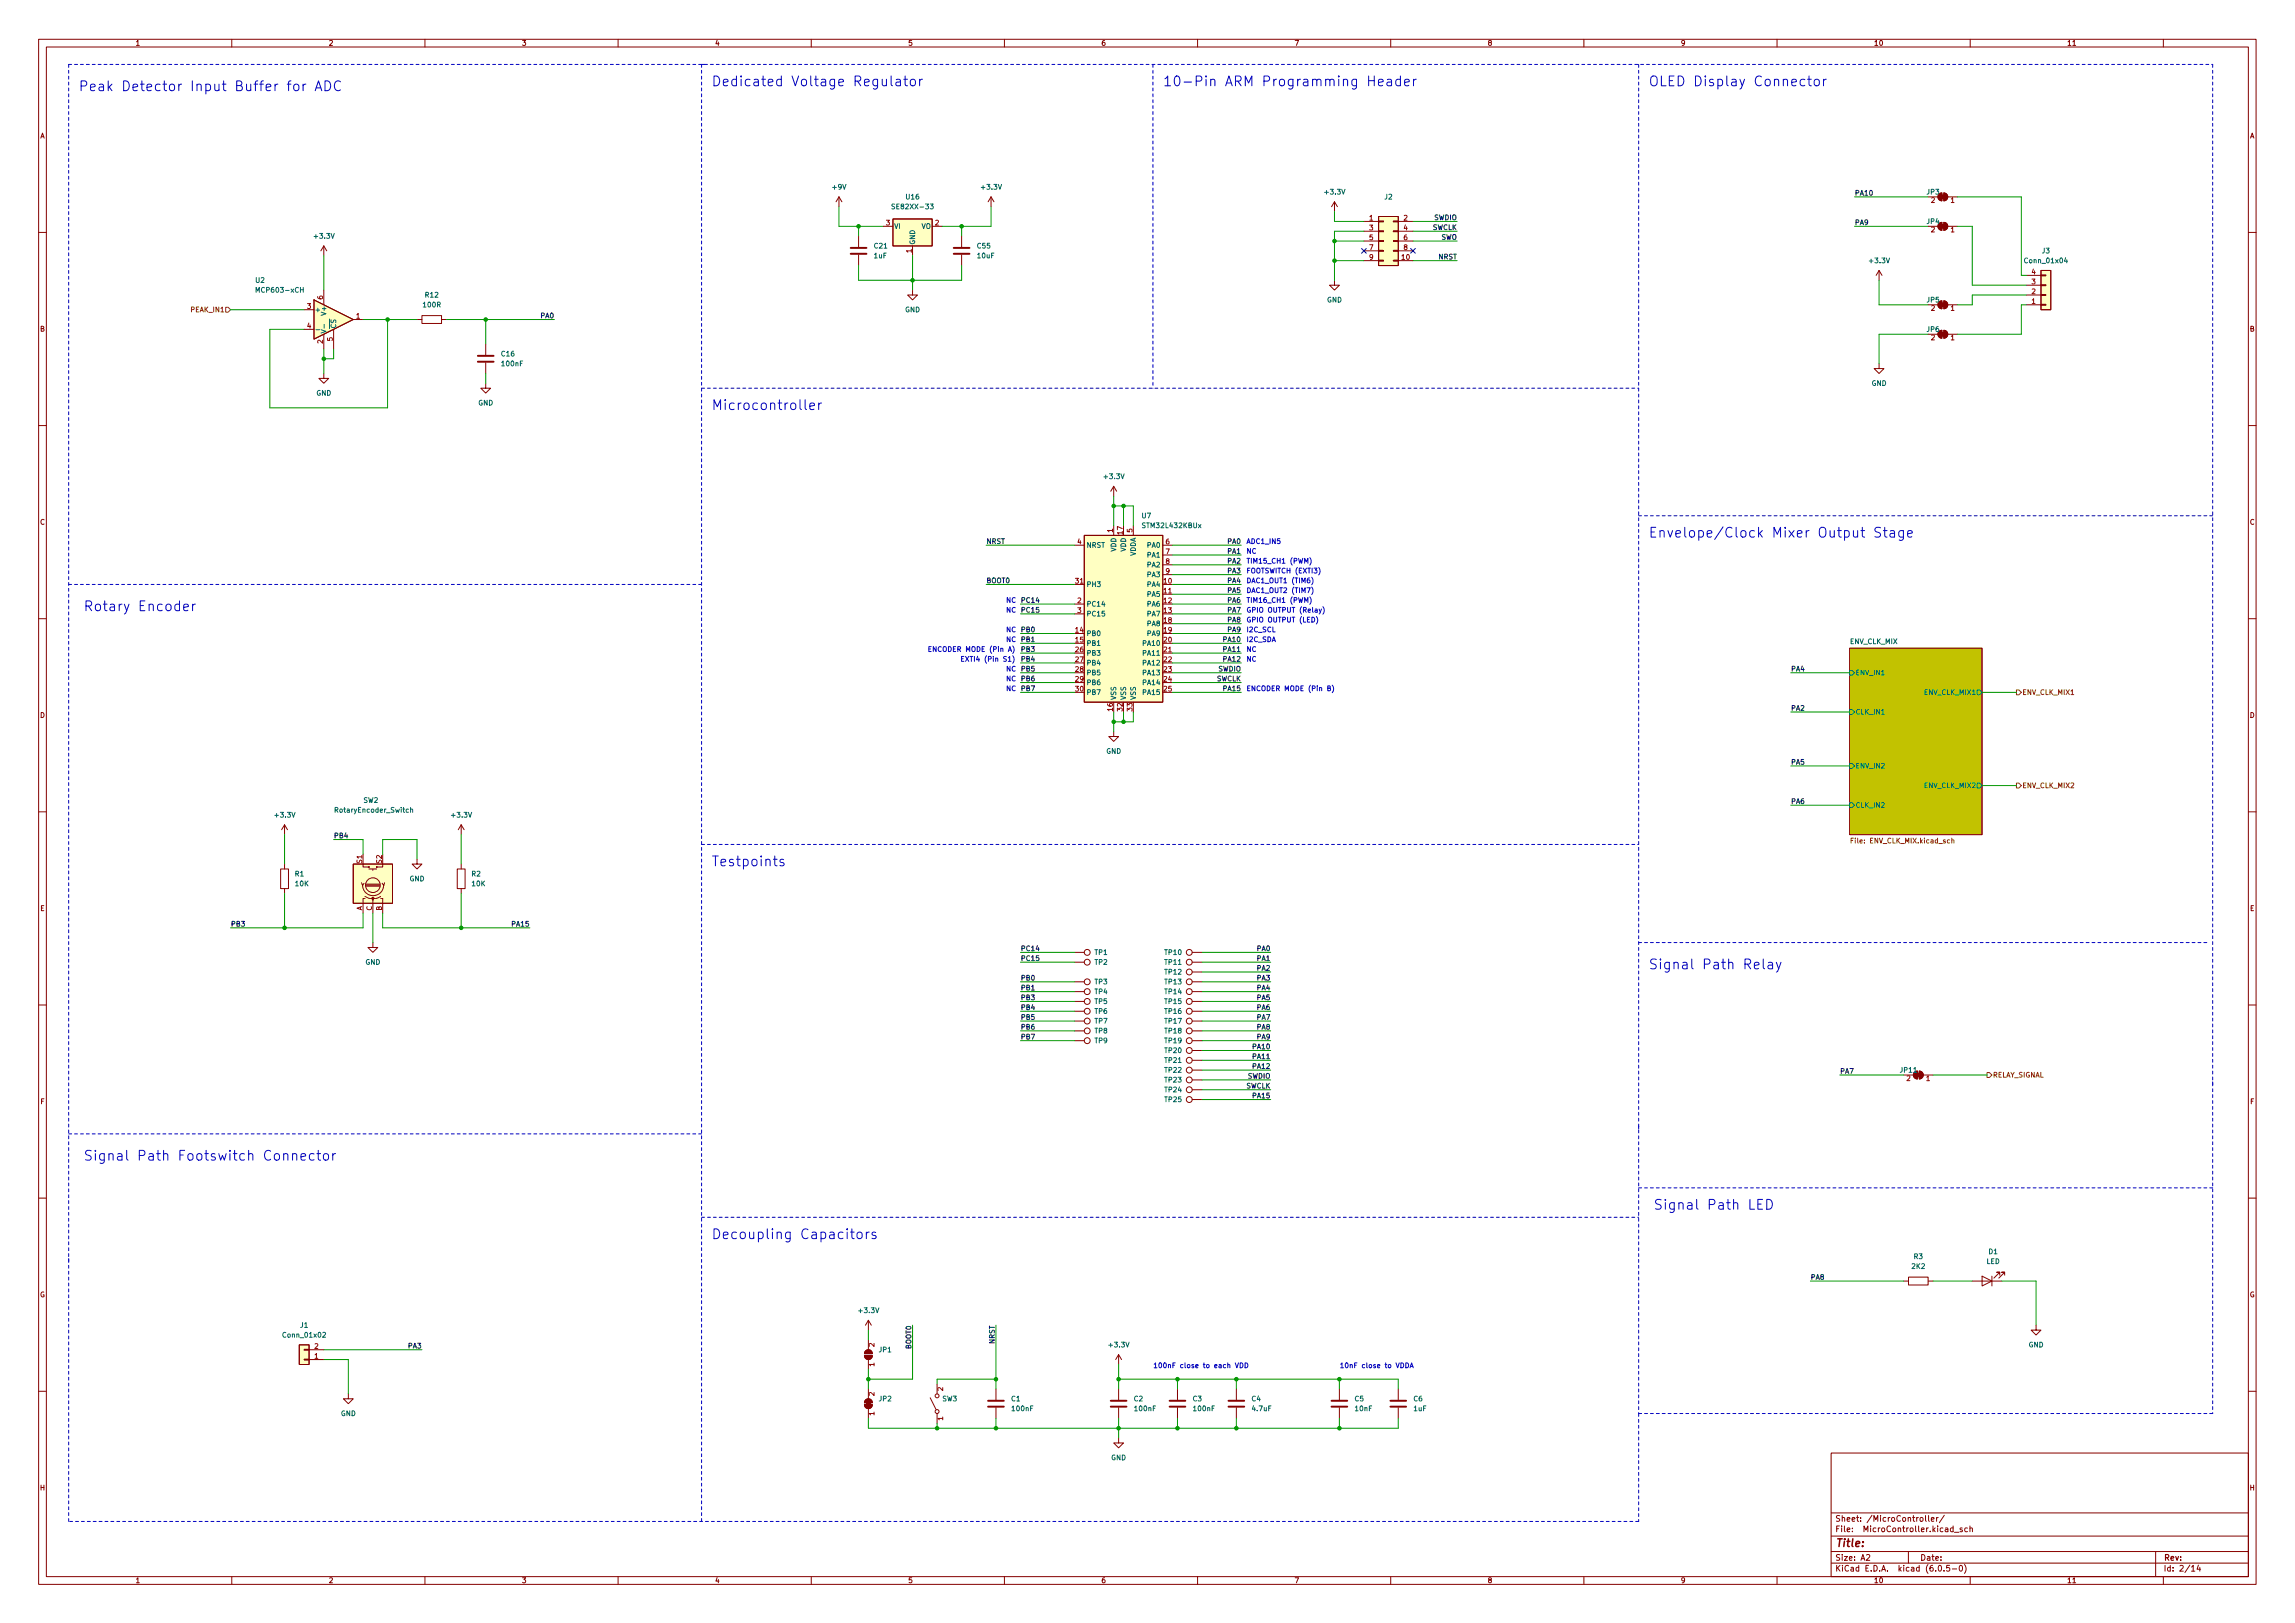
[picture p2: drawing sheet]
<svg xmlns="http://www.w3.org/2000/svg" width="594mm" height="420mm" viewBox="0 0 594 420" stroke-linecap="round" stroke-linejoin="round" font-family="sans-serif">
<defs><g id="words">
<g font-size="3.5" fill="#0000c2">
<text x="20.3" y="23.6">Peak Detector Input Buffer for ADC</text>
<text x="184.1" y="22.3">Dedicated Voltage Regulator</text>
<text x="301" y="22.3">10-Pin ARM Programming Header</text>
<text x="426.7" y="22.3">OLED Display Connector</text>
<text x="184.1" y="106.2">Microcontroller</text>
<text x="426.7" y="139.2">Envelope/Clock Mixer Output Stage</text>
<text x="21.6" y="158.2">Rotary Encoder</text>
<text x="184.1" y="224.3">Testpoints</text>
<text x="426.7" y="250.9">Signal Path Relay</text>
<text x="21.6" y="300.5">Signal Path Footswitch Connector</text>
<text x="428" y="313.2">Signal Path LED</text>
<text x="184.1" y="320.8">Decoupling Capacitors</text>
</g>
<text font-size="2.8" fill="#840000" x="475" y="400.5">Title:</text>
<g font-size="2.1" fill="#840000">
<text x="475" y="393.9">Sheet: /MicroController/</text>
<text x="475" y="396.6">File: MicroController.kicad_sch</text>
<text x="475" y="406.8">KiCad E.D.A. kicad (6.0.5-0)</text>
<text x="475" y="404">Size: A2</text>
<text x="497" y="404">Date:</text>
<text x="560" y="404">Rev:</text>
<text x="560" y="406.8">Id: 2/14</text>
</g>
<g font-size="1.8" fill="#840000">
<text x="35" y="11.8">1</text>
<text x="85" y="11.8">2</text>
<text x="135" y="11.8">3</text>
<text x="185" y="11.8">4</text>
<text x="235" y="11.8">5</text>
<text x="285" y="11.8">6</text>
<text x="335" y="11.8">7</text>
<text x="385" y="11.8">8</text>
<text x="435" y="11.8">9</text>
<text x="485" y="11.8">10</text>
<text x="535" y="11.8">11</text>
<text x="10.3" y="35.8">A</text>
<text x="582.4" y="35.8">A</text>
<text x="10.3" y="85.8">B</text>
<text x="582.4" y="85.8">B</text>
<text x="10.3" y="135.8">C</text>
<text x="582.4" y="135.8">C</text>
<text x="10.3" y="185.8">D</text>
<text x="582.4" y="185.8">D</text>
<text x="10.4" y="235.8">E</text>
<text x="582.4" y="235.8">E</text>
<text x="10.4" y="285.8">F</text>
<text x="582.5" y="285.8">F</text>
<text x="10.3" y="335.8">G</text>
<text x="582.3" y="335.8">G</text>
<text x="10.3" y="385.8">H</text>
<text x="582.4" y="385.8">H</text>
<text x="35" y="409.8">1</text>
<text x="85" y="409.8">2</text>
<text x="135" y="409.8">3</text>
<text x="185" y="409.8">4</text>
<text x="235" y="409.8">5</text>
<text x="285" y="409.8">6</text>
<text x="335" y="409.8">7</text>
<text x="385" y="409.8">8</text>
<text x="435" y="409.8">9</text>
<text x="485" y="409.8">10</text>
<text x="535" y="409.8">11</text>
</g>
<g font-size="1.8" fill="#006464">
<text x="215.6" y="49.1">+9V</text>
<text x="234.6" y="51.6">U16</text>
<text x="254.2" y="49.1">+3.3V</text>
<text x="343.1" y="50.3">+3.3V</text>
<text x="358.4" y="51.6">J2</text>
<text x="498.8" y="50.3">JP3</text>
<text x="231.4" y="59.2">VI</text>
<text x="231.6" y="54.1">SE82XX-33</text>
<text x="238.5" y="59.2">VO</text>
<text x="498.8" y="58">JP4</text>
<text x="81.5" y="61.8">+3.3V</text>
<text x="226.4" y="64.3">C21</text>
<text x="236.9" y="63.4" transform="rotate(-90 236.9 63.4)">GND</text>
<text x="253" y="64.3">C55</text>
<text x="528.6" y="65.6">J3</text>
<text x="226.3" y="66.8">1uF</text>
<text x="253.1" y="66.8">10uF</text>
<text x="484.1" y="68.1">+3.3V</text>
<text x="524.4" y="68.1">Conn_01x04</text>
<text x="66.2" y="73.2">U2</text>
<text x="66.9" y="75.7">MCP603-xCH</text>
<text x="110.1" y="77">R12</text>
<text x="81.4" y="80.8">+</text>
<text x="84.5" y="81.2" transform="rotate(-90 84.5 81.2)">V+</text>
<text x="109.6" y="79.5">100R</text>
<text x="234.3" y="80.8">GND</text>
<text x="343.5" y="78.3">GND</text>
<text x="498.8" y="78.3">JP5</text>
<text x="87" y="85.1" transform="rotate(-90 87 85.1)">~{CS}</text>
<text x="498.8" y="85.9">JP6</text>
<text x="129.8" y="92.2">C16</text>
<text x="130" y="94.8">100nF</text>
<text x="484.4" y="99.9">GND</text>
<text x="81.9" y="102.4">GND</text>
<text x="123.8" y="104.9">GND</text>
<text x="286" y="124">+3.3V</text>
<text x="295.6" y="134.2">U7</text>
<text x="296" y="136.7">STM32L432KBUx</text>
<text x="281.2" y="141.8">NRST</text>
<text x="288.9" y="142.8" transform="rotate(-90 288.9 142.8)">VDD</text>
<text x="291.5" y="142.8" transform="rotate(-90 291.5 142.8)">VDD</text>
<text x="297" y="141.8">PA0</text>
<text x="294" y="144.1" transform="rotate(-90 294 144.1)">VDDA</text>
<text x="297" y="144.3">PA1</text>
<text x="297" y="146.9">PA2</text>
<text x="297" y="149.4">PA3</text>
<text x="281.2" y="151.9">PH3</text>
<text x="297" y="151.9">PA4</text>
<text x="297" y="154.5">PA5</text>
<text x="281.2" y="157">PC14</text>
<text x="281.2" y="159.6">PC15</text>
<text x="297" y="157">PA6</text>
<text x="297" y="159.6">PA7</text>
<text x="281.2" y="164.6">PB0</text>
<text x="281.2" y="167.2">PB1</text>
<text x="296.1" y="167.2">PA10</text>
<text x="297" y="162.1">PA8</text>
<text x="297" y="164.6">PA9</text>
<text x="478.8" y="166.7">ENV_CLK_MIX</text>
<text x="281.2" y="169.7">PB3</text>
<text x="281.2" y="172.3">PB4</text>
<text x="296.1" y="169.7">PA11</text>
<text x="296.1" y="172.3">PA12</text>
<text x="281.2" y="174.8">PB5</text>
<text x="281.2" y="177.3">PB6</text>
<text x="281.2" y="179.9">PB7</text>
<text x="296.1" y="174.8">PA13</text>
<text x="296.1" y="177.3">PA14</text>
<text x="296.1" y="179.9">PA15</text>
<text x="480.3" y="174.8">ENV_IN1</text>
<text x="498.3" y="179.9">ENV_CLK_MIX1</text>
<text x="288.9" y="181.3" transform="rotate(-90 288.9 181.3)">VSS</text>
<text x="291.5" y="181.3" transform="rotate(-90 291.5 181.3)">VSS</text>
<text x="294" y="181.3" transform="rotate(-90 294 181.3)">VSS</text>
<text x="480.3" y="185">CLK_IN1</text>
<text x="286.3" y="195.1">GND</text>
<text x="480.3" y="198.9">ENV_IN2</text>
<text x="94.1" y="207.8">SW2</text>
<text x="480.3" y="209.1">CLK_IN2</text>
<text x="498.3" y="204">ENV_CLK_MIX2</text>
<text x="71.3" y="211.6">+3.3V</text>
<text x="87.1" y="210.4">RotaryEncoder_Switch</text>
<text x="117" y="211.6">+3.3V</text>
<text x="76.4" y="226.9">R1</text>
<text x="122.1" y="226.9">R2</text>
<text x="76.5" y="229.4">10K</text>
<text x="106" y="228.1">GND</text>
<text x="122.2" y="229.4">10K</text>
<text x="94.6" y="249.7">GND</text>
<text x="283.4" y="247.2">TP1</text>
<text x="283.4" y="249.7">TP2</text>
<text x="301.5" y="249.7">TP11</text>
<text x="301.5" y="247.2">TP10</text>
<text x="283.4" y="254.8">TP3</text>
<text x="283.4" y="257.3">TP4</text>
<text x="301.5" y="257.3">TP14</text>
<text x="301.5" y="252.3">TP12</text>
<text x="301.5" y="254.8">TP13</text>
<text x="283.4" y="262.4">TP6</text>
<text x="283.4" y="259.9">TP5</text>
<text x="301.5" y="259.9">TP15</text>
<text x="301.5" y="262.4">TP16</text>
<text x="283.4" y="265">TP7</text>
<text x="283.4" y="267.5">TP8</text>
<text x="301.5" y="265">TP17</text>
<text x="301.5" y="267.5">TP18</text>
<text x="283.4" y="270">TP9</text>
<text x="301.5" y="272.6">TP20</text>
<text x="301.5" y="270">TP19</text>
<text x="301.5" y="275.1">TP21</text>
<text x="301.5" y="280.2">TP23</text>
<text x="301.5" y="277.7">TP22</text>
<text x="492" y="277.7">JP11</text>
<text x="301.5" y="285.3">TP25</text>
<text x="301.5" y="282.7">TP24</text>
<text x="494.9" y="328.5">2K2</text>
<text x="495.4" y="325.9">R3</text>
<text x="514.2" y="327.2">LED</text>
<text x="514.8" y="324.7">D1</text>
<text x="222.5" y="339.9">+3.3V</text>
<text x="73.5" y="346.2">Conn_01x02</text>
<text x="77.8" y="343.7">J1</text>
<text x="227.6" y="350.1">JP1</text>
<text x="287.2" y="348.8">+3.3V</text>
<text x="525.1" y="348.8">GND</text>
<text x="227.6" y="362.8">JP2</text>
<text x="243.9" y="362.8">SW3</text>
<text x="261.8" y="362.8">C1</text>
<text x="262.1" y="365.3">100nF</text>
<text x="293.6" y="362.8">C2</text>
<text x="293.8" y="365.3">100nF</text>
<text x="308.8" y="362.8">C3</text>
<text x="309.1" y="365.3">100nF</text>
<text x="324" y="362.8">C4</text>
<text x="324.3" y="365.3">4.7uF</text>
<text x="350.7" y="362.8">C5</text>
<text x="350.9" y="365.3">10nF</text>
<text x="365.9" y="362.8">C6</text>
<text x="366" y="365.3">1uF</text>
<text x="88.2" y="366.6">GND</text>
<text x="287.6" y="378">GND</text>
</g>
<g font-size="1.8" fill="#0f0f0f">
<text x="480.1" y="50.6">PA10</text>
<text x="370.7" y="59.5">SWCLK</text>
<text x="371.2" y="57">SWDIO</text>
<text x="480.1" y="58.2">PA9</text>
<text x="373" y="62">SWO</text>
<text x="372.4" y="67.1">NRST</text>
<text x="140.1" y="82.4">PA0</text>
<text x="255.3" y="140.8">NRST</text>
<text x="317.9" y="140.8">PA0</text>
<text x="317.9" y="143.3">PA1</text>
<text x="317.9" y="148.4">PA3</text>
<text x="317.9" y="145.9">PA2</text>
<text x="255.3" y="150.9">BOOT0</text>
<text x="317.9" y="150.9">PA4</text>
<text x="317.9" y="153.5">PA5</text>
<text x="264.2" y="156">PC14</text>
<text x="264.2" y="158.6">PC15</text>
<text x="317.9" y="156">PA6</text>
<text x="317.9" y="158.6">PA7</text>
<text x="317.9" y="161.1">PA8</text>
<text x="264.2" y="166.2">PB1</text>
<text x="264.2" y="163.6">PB0</text>
<text x="316.9" y="166.2">PA10</text>
<text x="317.9" y="163.6">PA9</text>
<text x="264.2" y="168.7">PB3</text>
<text x="264.2" y="171.3">PB4</text>
<text x="264.2" y="173.8">PB5</text>
<text x="315.3" y="173.8">SWDIO</text>
<text x="316.9" y="171.3">PA12</text>
<text x="316.9" y="168.7">PA11</text>
<text x="463.5" y="173.8">PA4</text>
<text x="264.2" y="176.4">PB6</text>
<text x="264.2" y="178.9">PB7</text>
<text x="314.8" y="176.4">SWCLK</text>
<text x="316.9" y="178.9">PA15</text>
<text x="463.5" y="184">PA2</text>
<text x="463.5" y="197.9">PA5</text>
<text x="463.5" y="208.1">PA6</text>
<text x="86.4" y="217">PB4</text>
<text x="59.7" y="239.9">PB3</text>
<text x="132.7" y="239.9">PA15</text>
<text x="264.2" y="246.2">PC14</text>
<text x="264.2" y="248.7">PC15</text>
<text x="325.5" y="251.3">PA2</text>
<text x="325.5" y="248.7">PA1</text>
<text x="325.5" y="246.2">PA0</text>
<text x="264.2" y="253.8">PB0</text>
<text x="264.2" y="256.4">PB1</text>
<text x="325.5" y="256.4">PA4</text>
<text x="325.5" y="253.8">PA3</text>
<text x="264.2" y="258.9">PB3</text>
<text x="264.2" y="264">PB5</text>
<text x="264.2" y="261.4">PB4</text>
<text x="325.5" y="261.4">PA6</text>
<text x="325.5" y="258.9">PA5</text>
<text x="325.5" y="264">PA7</text>
<text x="264.2" y="269.1">PB7</text>
<text x="264.2" y="266.5">PB6</text>
<text x="325.5" y="266.5">PA8</text>
<text x="325.5" y="269.1">PA9</text>
<text x="324.5" y="274.1">PA11</text>
<text x="324.5" y="271.6">PA10</text>
<text x="322.4" y="281.8">SWCLK</text>
<text x="322.9" y="279.2">SWDIO</text>
<text x="324.5" y="276.7">PA12</text>
<text x="476.2" y="278">PA7</text>
<text x="324.5" y="284.3">PA15</text>
<text x="468.6" y="331.3">PA8</text>
<text x="257.5" y="347.9" transform="rotate(-90 257.5 347.9)">NRST</text>
<text x="105.8" y="349.1">PA3</text>
<text x="235.9" y="349.2" transform="rotate(-90 235.9 349.2)">BOOT0</text>
</g>
<g font-size="1.8" fill="#a90000">
<text x="499.9" y="52.5">2</text>
<text x="505" y="52.5">1</text>
<text x="229.4" y="58.3">3</text>
<text x="242.1" y="58.3">2</text>
<text x="354.5" y="57.1">1</text>
<text x="354.5" y="59.6">3</text>
<text x="363.4" y="57.1">2</text>
<text x="363.4" y="59.6">4</text>
<text x="236" y="65.4" transform="rotate(-90 236 65.4)">1</text>
<text x="354.5" y="62.1">5</text>
<text x="354.5" y="64.7">7</text>
<text x="363.4" y="62.1">6</text>
<text x="363.4" y="64.7">8</text>
<text x="499.9" y="60.1">2</text>
<text x="505" y="60.1">1</text>
<text x="354.5" y="67.2">9</text>
<text x="362.9" y="67.2">10</text>
<text x="525.9" y="71">4</text>
<text x="83.6" y="77.5" transform="rotate(-90 83.6 77.5)">6</text>
<text x="525.9" y="76.1">2</text>
<text x="525.9" y="73.6">3</text>
<text x="79.5" y="79.9">3</text>
<text x="92.2" y="82.5">1</text>
<text x="499.9" y="80.4">2</text>
<text x="505" y="80.4">1</text>
<text x="525.9" y="78.7">1</text>
<text x="79.5" y="85">4</text>
<text x="83.6" y="88.9" transform="rotate(-90 83.6 88.9)">2</text>
<text x="86.1" y="88.3" transform="rotate(-90 86.1 88.3)">5</text>
<text x="499.9" y="88.1">2</text>
<text x="505" y="88.1">1</text>
<text x="288" y="137.8" transform="rotate(-90 288 137.8)">1</text>
<text x="293.1" y="137.8" transform="rotate(-90 293.1 137.8)">5</text>
<text x="278.9" y="140.9">4</text>
<text x="290.6" y="138.3" transform="rotate(-90 290.6 138.3)">17</text>
<text x="301.8" y="140.9">6</text>
<text x="301.8" y="143.4">7</text>
<text x="301.8" y="146">8</text>
<text x="301.8" y="148.5">9</text>
<text x="278.4" y="151">31</text>
<text x="301.3" y="151">10</text>
<text x="301.3" y="153.6">11</text>
<text x="278.9" y="156.1">2</text>
<text x="278.9" y="158.7">3</text>
<text x="301.3" y="156.1">12</text>
<text x="301.3" y="158.7">13</text>
<text x="301.3" y="161.2">18</text>
<text x="278.4" y="163.7">14</text>
<text x="278.4" y="166.3">15</text>
<text x="301.3" y="163.7">19</text>
<text x="301.3" y="166.3">20</text>
<text x="278.4" y="168.8">26</text>
<text x="278.4" y="171.4">27</text>
<text x="278.4" y="173.9">28</text>
<text x="301.3" y="168.8">21</text>
<text x="301.3" y="171.4">22</text>
<text x="301.3" y="173.9">23</text>
<text x="278.4" y="176.4">29</text>
<text x="278.4" y="179">30</text>
<text x="301.3" y="176.4">24</text>
<text x="301.3" y="179">25</text>
<text x="288" y="184" transform="rotate(-90 288 184)">16</text>
<text x="290.6" y="184" transform="rotate(-90 290.6 184)">32</text>
<text x="293.1" y="184" transform="rotate(-90 293.1 184)">33</text>
<text x="93.7" y="223.5" transform="rotate(-90 93.7 223.5)">S1</text>
<text x="98.8" y="223.5" transform="rotate(-90 98.8 223.5)">S2</text>
<text x="93.7" y="235.8" transform="rotate(-90 93.7 235.8)">A</text>
<text x="96.3" y="235.8" transform="rotate(-90 96.3 235.8)">C</text>
<text x="98.8" y="235.8" transform="rotate(-90 98.8 235.8)">B</text>
<text x="493.5" y="279.8">2</text>
<text x="498.6" y="279.8">1</text>
<text x="81.4" y="351.7">1</text>
<text x="81.4" y="349.2">2</text>
<text x="226.3" y="353.7" transform="rotate(-90 226.3 353.7)">1</text>
<text x="226.3" y="348.6" transform="rotate(-90 226.3 348.6)">2</text>
<text x="226.3" y="361.3" transform="rotate(-90 226.3 361.3)">2</text>
<text x="244.1" y="360.1" transform="rotate(-90 244.1 360.1)">2</text>
<text x="226.3" y="366.4" transform="rotate(-90 226.3 366.4)">1</text>
<text x="244.1" y="367.7" transform="rotate(-90 244.1 367.7)">1</text>
</g>
<g font-size="1.8" fill="#725600">
<text x="49.6" y="80.8">PEAK_IN1</text>
<text x="523.4" y="179.9">ENV_CLK_MIX1</text>
<text x="523.4" y="204">ENV_CLK_MIX2</text>
<text x="479.7" y="218.3">File: ENV_CLK_MIX.kicad_sch</text>
<text x="515.8" y="278.9">RELAY_SIGNAL</text>
</g>
<g font-size="1.8" fill="#0000c2">
<text x="322.6" y="140.8">ADC1_IN5</text>
<text x="322.6" y="143.3">NC</text>
<text x="322.6" y="145.9">TIM15_CH1 (PWM)</text>
<text x="322.6" y="148.4">FOOTSWITCH (EXTI3)</text>
<text x="322.6" y="153.5">DAC1_OUT2 (TIM7)</text>
<text x="322.6" y="150.9">DAC1_OUT1 (TIM6)</text>
<text x="260.3" y="158.6">NC</text>
<text x="260.3" y="156">NC</text>
<text x="322.6" y="156">TIM16_CH1 (PWM)</text>
<text x="322.6" y="158.6">GPIO OUTPUT (Relay)</text>
<text x="322.6" y="161.1">GPIO OUTPUT (LED)</text>
<text x="260.3" y="163.6">NC</text>
<text x="260.3" y="166.2">NC</text>
<text x="322.6" y="163.6">I2C_SCL</text>
<text x="322.6" y="166.2">I2C_SDA</text>
<text x="242.1" y="168.7">ENCODER MODE (Pin A)</text>
<text x="250.9" y="171.3">EXTI4 (Pin S1)</text>
<text x="260.3" y="173.8">NC</text>
<text x="322.6" y="168.7">NC</text>
<text x="322.6" y="171.3">NC</text>
<text x="260.3" y="176.4">NC</text>
<text x="260.3" y="178.9">NC</text>
<text x="322.6" y="178.9">ENCODER MODE (Pin B)</text>
<text x="298.4" y="354.2">100nF close to each VDD</text>
<text x="346.7" y="354.2">10nF close to VDDA</text>
</g>
</g></defs>
<g fill="none" stroke="#840000" stroke-width=".26">
<path d="M10 10.2h574v400h-574zM12 12.2h570v396h-570zM60 10.2v2M110 10.2v2M160 10.2v2M210 10.2v2M260 10.2v2M310 10.2v2M360 10.2v2M410 10.2v2M460 10.2v2M510 10.2v2"/>
<path d="M536.6 11.8h.7M560 10.2v2M217.2 51l-.8 1.2M217.2 51v2.5M217.2 51l.7 1.2M228.6 58.6h2.5M231.1 56.7h10.2v7h-10.2zM241.3 58.6h2.5M256.5 51l-.7 1.2M256.5 51v2.5M256.5 51l.8 1.2M345.4 52.2l-.7 1.3"/>
<path d="M345.4 52.2v2.6M345.4 52.2l.8 1.3M353.1 57.3h3.8M353.1 59.9h3.8M356.9 56h5v12.7h-5zM356.9 59.7h1.2v.3h-1.2zM356.9 57.2h1.2v.2h-1.2zM360.7 59.7h1.2v.3h-1.2zM360.7 57.2h1.2v.2h-1.2zM361.9 57.3h3.9M361.9 59.9h3.9M501.9 50.3l.8-.3v2a1.02 1.02 0 0 1-1-.6 1.02 1.02 0 0 1 .2-1.1z"/>
<path d="M501.9 57.9l.8-.3v2a1.02 1.02 0 0 1-1-.6 1.02 1.02 0 0 1 .2-1.1zM503.2 50a1.02 1.02 0 0 1 1 1 1.02 1.02 0 0 1-1 1zM503.2 57.6a1.02 1.02 0 0 1 1 1 1.02 1.02 0 0 1-1 1zM504.2 58.6h2.5M504.2 51h2.5M10 60.2h2M81.3 77.6l10.1 5.1-10.1 5.1zM83.8 63.7v2.5M83.8 75.1v3.8M83.8 63.7l-.7 1.2M83.8 63.7l.8 1.2M222.2 61.1v2.8"/>
<path d="M222.2 66v2.7M236.2 75.1v1.3h1.3l-1.3 1.2-1.3-1.2h1.3M236.2 63.7v2.5M248.9 61.1v2.8M248.9 66v2.7M345.4 72.6v1.2h1.3l-1.3 1.3-1.2-1.3h1.2M353.1 67.5h3.8M353.1 62.4h3.8M353.1 64.9h3.8M356.9 67.4h1.2v.2h-1.2zM356.9 64.8h1.2v.3h-1.2zM356.9 62.3h1.2v.2h-1.2z"/>
<path d="M360.7 67.4h1.2v.2h-1.2zM360.7 64.8h1.2v.3h-1.2zM360.7 62.3h1.2v.2h-1.2zM361.9 67.5h3.9M361.9 62.4h3.9M361.9 64.9h3.9M486.4 70l-.8 1.3M486.4 70v2.6M486.4 70l.8 1.3M501.9 78.2l.8-.3v2a1.02 1.02 0 0 1-1-.6 1.02 1.02 0 0 1 .2-1.1zM503.2 77.9a1.02 1.02 0 0 1 1 1 1.02 1.02 0 0 1-1 1zM504.2 78.9h2.5"/>
<path d="M524.5 78.9h3.8M524.5 76.4h3.8M524.5 73.8h3.8M524.5 71.3h3.8M528.3 70h2.6v10.2h-2.6zM528.3 71.2h1.3v.2h-1.3zM528.3 73.7h1.3v.3h-1.3zM528.3 76.2h1.3v.3h-1.3zM528.3 78.8h1.3v.2h-1.3zM582 60.2h2M78.7 80.2h2.6M78.7 85.3h2.6"/>
<path d="M83.8 96.7v1.3h1.3l-1.3 1.2-1.3-1.2h1.3M83.8 86.5v3.8M86.4 85.3v5M91.4 82.7h2.6M107.9 82.7h1.3M109.2 81.7h5.1v2h-5.1zM114.3 82.7h1.3M125.7 99.2v1.3h1.3l-1.3 1.3-1.2-1.3h1.2M125.7 89.1v2.8M125.7 93.9v2.8M486.4 94.1v1.3h1.3l-1.3 1.3-1.3-1.3h1.3M501.9 85.8l.8-.3v2a1.02 1.02 0 0 1-1-.6 1.02 1.02 0 0 1 .2-1.1z"/>
<path d="M503.2 85.5a1.02 1.02 0 0 1 1 1 1.02 1.02 0 0 1-1 1zM504.2 86.5h2.5M10 110.2h2M582 110.2h2M280.7 138.6h20.3v43.2h-20.3zM288.3 125.9v2.5M288.3 136.1v2.5M288.3 125.9l-.8 1.3M288.3 125.9l.8 1.3M293.4 136.1v2.5M278.1 156.4h2.6M278.1 158.9h2.6"/>
<path d="M278.1 151.3h2.6M278.1 141.1h2.6M301 153.8h2.5M301 141.1h2.5M301 143.7h2.5M301 146.2h2.5M301 148.8h2.5M10 160.2h2M301 169.1h2.5M478.8 167.8h34.3v48.3h-34.3zM582 160.2h2M288.3 189.4v1.3h1.3l-1.3 1.2-1.3-1.2h1.3"/>
<path d="M10 210.2h2M73.7 213.5v2.6M73.7 213.5l-.8 1.3M73.7 213.5l.7 1.3M119.4 213.5v2.6M119.4 213.5l-.8 1.3M119.4 213.5l.7 1.3M582 210.2h2M72.6 225h2.1v5h-2.1zM73.7 223.7v1.3M73.7 230v1.3M91.4 223.7h10.2v10.1h-10.2z"/>
<path d="M93.6 228.5l.3 .8 .3-.7M93.9 229.2a2.73 2.73 0 0 0 2.7 2.7 2.73 2.73 0 0 0 2.7-2.7M94 223.7v.8h1.5M94.5 232.6h-.5v3.8M94.5 232.1l1 .5h1v.5M94.7 229.4h3.6M94.7 229.2h3.6M94.7 228.9h3.6M95.5 225h2M96.5 225v.3M98.6 232.6h.5v3.8M98.6 232.1l-1.1 .5h-1v3.8"/>
<path d="M99.1 223.7v.8h-1.6M99.6 228.5l-.3 .8-.4-.7M107.9 222.4v1.3h-1.2l1.2 1.3 1.3-1.3h-1.3M118.4 225h2v5h-2zM119.4 223.7v1.3M119.4 230v1.3M96.5 244v1.3h1.3l-1.3 1.2-1.3-1.2h1.3M278.1 249.1h2.6M278.1 256.7h2.6M278.1 254.2h2.6M278.1 246.5h2.6M278.1 259.2h2.6"/>
<path d="M308.6 249.1h2.5M308.6 256.7h2.5M308.6 251.6h2.5M308.6 254.2h2.5M308.6 246.5h2.5M308.6 259.2h2.5M10 260.2h2M278.1 269.4h2.6M278.1 261.8h2.6M278.1 264.3h2.6M278.1 266.9h2.6M308.6 269.4h2.5"/>
<path d="M308.6 261.8h2.5M308.6 271.9h2.5M308.6 264.3h2.5M308.6 266.9h2.5M308.6 279.6h2.5M308.6 277h2.5M308.6 274.5h2.5M495.6 277.6l.7-.3v2a1.02 1.02 0 0 1-.9-.6 1.02 1.02 0 0 1 .2-1.1zM496.8 277.3a1.02 1.02 0 0 1 1 1 1.02 1.02 0 0 1-1 1zM497.8 278.3h2.6M582 260.2h2M308.6 284.6h2.5"/>
<path d="M308.6 282.1h2.5M10 310.2h2M582 310.2h2M492.8 331.6h1.2M494 330.6h5.1v2.1h-5.1zM499.1 331.6h1.3M510.5 331.6h7.7M513.1 330.4l2.5 1.2-2.5 1.3zM515.6 330.4v2.5M517.7 330.1v-.7h-.8h.8l-1.6 1.5M518.9 330.1v-.7h-.7h.7l-1.5 1.5M77.5 348.1h2.5v5.1h-2.5z"/>
<path d="M78.7 349.3h1.3v.2h-1.3zM78.7 351.8h1.3v.3h-1.3zM80 352h3.8M80 349.4h3.8M223.8 350.9h2a1.02 1.02 0 0 1-1 1.1 1.02 1.02 0 0 1-1-1.1zM224.1 349.7a1.02 1.02 0 0 1 1.1-.2 1.02 1.02 0 0 1 .6 .9h-2zM224.8 341.8v2.5M224.8 346.9v2.5M224.8 352v2.5M224.8 359.6v2.5M224.8 341.8l-.8 1.3M224.8 341.8l.8 1.3"/>
<path d="M242.6 358.3v2.5M257.8 359.6v2.8M289.6 350.7l-.8 1.3M289.6 350.7v2.5M289.6 359.6v2.8M289.6 350.7l.7 1.3M304.8 359.6v2.8M320 359.6v2.8M346.7 359.6v2.8M361.9 359.6v2.8M527 343.1v1.2h1.3l-1.3 1.3-1.2-1.3h1.2M10 360.2h2"/>
<path d="M90.2 360.8v1.3h1.2l-1.2 1.3-1.3-1.3h1.3M223.8 363.6h2a1.02 1.02 0 0 1-1 1.1 1.02 1.02 0 0 1-1-1.1zM224.1 362.4a1.02 1.02 0 0 1 1.1-.2 1.02 1.02 0 0 1 .6 .9h-2zM224.8 364.7v2.5M240.8 361.9l1.5 3M242.6 365.9v2.6M257.8 364.4v2.8M289.6 372.3v1.2h1.2l-1.2 1.3-1.3-1.3h1.3M289.6 364.4v2.8M304.8 364.4v2.8M320 364.4v2.8M346.7 364.4v2.8"/>
<path d="M361.9 364.4v2.8M474 376.2h108v32h-108zM582 360.2h2M474 397.7h108M474 391.7h108M497.2 392.9l.3-.1 .3 .3v.5l-.3 .2-.5-.2zM498.4 392.3v1.3l.3 .2M499.2 392.3v1.3l.2 .2M499.9 393.3l.8-.1-.1-.3-.4-.1-.3 .3 .1 .7h.6M501.3 392.8v1M501.7 392.8l-.4 .3M503.3 392.3l-1.3 1.9"/>
<path d="M505.6 395.6l-.4-.1-.3 .3 .1 .7h.6M505.6 395v1.5M505.9 396.7h1.2M507.9 395.6l-.3-.1-.2 .3v.2l.5 .1v.4h-.5M509.3 395.6l-.4-.1-.3 .3 .1 .7h.6M509.9 395.7l.6-.1 .1 .9M509.9 395v1.5M60 408.2v2M110 408.2v2M160 408.2v2M210 408.2v2M260 408.2v2"/>
<path d="M310 408.2v2M360 408.2v2M410 408.2v2M460 408.2v2M474 404.7h108M474 401.7h108M483.2 402.6l.5-.2 .3 .5-.9 1h.9M494 401.7v3M501.9 405.3l.2-.1a.8 .8 0 0 1 .5 .8 .8 .8 0 0 1-.5 .7 1 1 0 0 1-.2-1.4zM503.2 406.6v.1M504.7 405.2h-.8v.8l.7-.1 .1 .7-.3 .1-.5-.1M505.4 406.2h1.1"/>
<path d="M507.3 405.4l.2-.2a.8 .8 0 0 1 .5 .8 .8 .8 0 0 1-.5 .7l-.3-.5zM508.5 405a1.72 1.72 0 0 1 0 2.3M510 408.2v2M536.6 409.7h.7M558 401.7v6.5M560 408.2v2M567.3 405.7l.4-.5v1.5M567.3 406.7h.9M569.1 405.2l-.4 1h1M569.4 405.7v1"/>
<circle cx="95.5" cy="224.5" r=".13"/>
<circle cx="96.5" cy="229.2" r="1.9"/>
<circle cx="97.5" cy="224.5" r=".13"/>
<circle cx="281.4" cy="256.7" r=".76"/>
<circle cx="281.4" cy="254.2" r=".76"/>
<circle cx="281.4" cy="259.2" r=".76"/>
<circle cx="281.4" cy="249.1" r=".76"/>
<circle cx="281.4" cy="246.5" r=".76"/>
<circle cx="307.8" cy="246.5" r=".76"/>
<circle cx="307.8" cy="249.1" r=".76"/>
<circle cx="307.8" cy="251.6" r=".76"/>
<circle cx="307.8" cy="254.2" r=".76"/>
<circle cx="307.8" cy="256.7" r=".76"/>
<circle cx="307.8" cy="259.2" r=".76"/>
<circle cx="281.4" cy="261.8" r=".76"/>
<circle cx="281.4" cy="264.3" r=".76"/>
<circle cx="281.4" cy="266.9" r=".76"/>
<circle cx="281.4" cy="269.4" r=".76"/>
<circle cx="307.8" cy="261.8" r=".76"/>
<circle cx="307.8" cy="274.5" r=".76"/>
<circle cx="307.8" cy="264.3" r=".76"/>
<circle cx="307.8" cy="279.6" r=".76"/>
<circle cx="307.8" cy="277" r=".76"/>
<circle cx="307.8" cy="271.9" r=".76"/>
<circle cx="307.8" cy="269.4" r=".76"/>
<circle cx="307.8" cy="266.9" r=".76"/>
<circle cx="307.8" cy="284.6" r=".76"/>
<circle cx="307.8" cy="282.1" r=".76"/>
<circle cx="242.6" cy="361.4" r=".51"/>
<circle cx="242.6" cy="365.4" r=".51"/>
</g>
<path d="M478.8 167.8h34.3v48.3h-34.3z" fill="#c2c200" stroke="#c2c200" stroke-width=".26"/>
<g fill="none" stroke="#006464" stroke-width=".26">
<path d="M231.6 52.9h-.7a.53 .53 0 0 0 .6 .7v.4h-.6M240.8 52.8h.8l-.5 .5 .4 .1v.6h-.7M66.3 75.7v-1.3l.4 .9 .4-.9v1.3M77.8 75h.7M78.5 74.4v1.3M534.7 66.7l-.3 .9h.8M535 67.2v.9M81.8 85.4h1M83.1 85.4l1.3 .4-1.3 .4M83.9 84v.9M310.2 135.8l.7 .8M310.9 135.8l-.7 .8"/>
<path d="M478.8 173.5h.6l.7 .7-.7 .6h-.6zM511.8 178.6h.6l.7 .6-.7 .7h-.6zM478.8 183.7h.6l.7 .6-.7 .7h-.6zM478.8 197.7h.6l.7 .6-.7 .6h-.6zM487 184.9h.8M105.7 209.5l-.3-.1-.3 .3 .1 .5h.5M106.3 209.6l.5-.1v.8M106.3 209v1.3M478.8 207.8h.6l.7 .6-.7 .7h-.6zM511.8 202.7h.6l.7 .7-.7 .6h-.6zM83.5 345l.5-.1 .3 .4-.8 .9h.8"/>
</g>
<path d="M58.4 79.5h.7l.6 .7-.6 .6h-.7zM522 178.6h.6l.6 .6-.6 .7h-.6zM479.2 217.6h.4M479.8 217h-.6v1.3M504.7 217.5l-.4-.1-.2 .2 .1 .6h.5M505.2 217.5h.5l.1 .8M505.2 217v1.3M522 202.7h.6l.6 .7-.6 .6h-.6zM514.3 277.7h.7l.6 .6-.6 .6h-.7z" fill="none" stroke="#725600" stroke-width=".26"/>
<g fill="#840000" stroke="#840000" stroke-width=".26">
<path d="M223.8 350.9h2a1.02 1.02 0 0 1-1 1.1 1.02 1.02 0 0 1-1-1.1z"/>
<path d="M224.1 349.7a1.02 1.02 0 0 1 1.1-.2 1.02 1.02 0 0 1 .6 .9h-2z"/>
<path d="M224.3 362.9h1v1h-1z"/>
<path d="M223.8 363.6h2a1.02 1.02 0 0 1-1 1.1 1.02 1.02 0 0 1-1-1.1z"/>
<path d="M224.1 362.4a1.02 1.02 0 0 1 1.1-.2 1.02 1.02 0 0 1 .6 .9h-2z"/>
<path d="M496.1 277.8h1v1h-1z"/>
<path d="M496.8 277.3a1.02 1.02 0 0 1 1 1 1.02 1.02 0 0 1-1 1z"/>
<path d="M495.6 277.6l.7-.3v2a1.02 1.02 0 0 1-.9-.6 1.02 1.02 0 0 1 .2-1.1z"/>
<path d="M502.4 86h1v1h-1z"/>
<path d="M503.2 85.5a1.02 1.02 0 0 1 1 1 1.02 1.02 0 0 1-1 1z"/>
<path d="M501.9 85.8l.8-.3v2a1.02 1.02 0 0 1-1-.6 1.02 1.02 0 0 1 .2-1.1z"/>
<path d="M502.4 78.4h1v1h-1z"/>
<path d="M503.2 77.9a1.02 1.02 0 0 1 1 1 1.02 1.02 0 0 1-1 1z"/>
<path d="M501.9 78.2l.8-.3v2a1.02 1.02 0 0 1-1-.6 1.02 1.02 0 0 1 .2-1.1z"/>
<path d="M502.4 50.5h1v1h-1z"/>
<path d="M503.2 50a1.02 1.02 0 0 1 1 1 1.02 1.02 0 0 1-1 1z"/>
<path d="M501.9 50.3l.8-.3v2a1.02 1.02 0 0 1-1-.6 1.02 1.02 0 0 1 .2-1.1z"/>
<path d="M502.4 58.1h1v1h-1z"/>
<path d="M503.2 57.6a1.02 1.02 0 0 1 1 1 1.02 1.02 0 0 1-1 1z"/>
<path d="M501.9 57.9l.8-.3v2a1.02 1.02 0 0 1-1-.6 1.02 1.02 0 0 1 .2-1.1z"/>
<circle cx="96.5" cy="232.6" r=".25"/>
</g>
<g fill="#ffffc2" stroke="#ffffc2" stroke-width=".26">
<path d="M280.7 138.6h20.3v43.2h-20.3z"/>
<path d="M231.1 56.7h10.2v7h-10.2z"/>
<path d="M528.3 70h2.6v10.2h-2.6z"/>
<path d="M356.9 56h5v12.7h-5z"/>
<path d="M81.3 77.6l10.1 5.1-10.1 5.1z"/>
<path d="M77.5 348.1h2.5v5.1h-2.5z"/>
<path d="M91.4 223.7h10.2v10.1h-10.2z"/>
</g>
<g fill="none" stroke="#840000" stroke-width=".51">
<path d="M220.2 65.7h4.1M220.2 64.2h4.1M246.9 65.7h4.1M246.9 64.2h4.1M123.7 93.6h4.1M123.7 92.1h4.1M255.8 364.2h4M255.8 362.6h4M287.5 364.2h4.1M287.5 362.6h4.1M302.8 364.2h4M302.8 362.6h4"/>
<path d="M318 364.2h4.1M318 362.6h4.1M344.7 364.2h4M344.7 362.6h4M359.9 364.2h4.1M359.9 362.6h4.1"/>
</g>
<g fill="none" stroke="#0000c2" stroke-width=".26">
<path d="M230.7 19.7v2.1l.3 .4M234.3 19.7v2.1l.1 .3 .5 .1M362.5 19.7v2.5M468.3 19.7v2.1l.1 .3 .5 .1M76.3 21.9a.69 .69 0 0 1 1.1 .4v.7a.69 .69 0 0 1-.7 .5 .69 .69 0 0 1-.7-.5v-.7zM78.5 21.8v1.7M79.2 21.8l-.5 .1-.2 .4M81.6 23.5l.8-2.6 .9 2.6M81.8 22.8h1.2M84.1 20.9a1.28 1.28 0 0 1 1.5 1.3 1.28 1.28 0 0 1-1.5 1.3zM88.1 21.2a1.02 1.02 0 0 0-1.2 0 1.02 1.02 0 0 0-.3 1.2 .95 .95 0 0 0 .4 1 .95 .95 0 0 0 1.1-.2M232 20.6h1l.1 1.6"/>
<path d="M233.1 21.1l-.9 .1a.5 .5 0 0 0-.3 .5 .5 .5 0 0 0 .3 .5l.9-.1M233.9 20.5h1M235.9 20.6a.69 .69 0 0 1 1.1 .4v.7a.69 .69 0 0 1-.7 .5 .69 .69 0 0 1-.7-.5v-.7zM238.1 20.5v1.7M238.8 20.5l-.5 .1-.2 .4M356.8 21.4l1.2-.3-.1-.5-.7-.1-.4 .4 .1 1.2h1M359.1 20.6h1l.1 1.6M360.2 21.1l-.8 .1a.5 .5 0 0 0-.4 .5 .5 .5 0 0 0 .4 .5l.8-.1M362.5 20.6l-.7-.1-.5 .5v.7l.2 .4h1M363.6 21.4l1.2-.3-.1-.5-.7-.1-.4 .4 .1 1.2h1M365.9 20.5v1.7M366.6 20.5l-.5 .1-.2 .4"/>
<path d="M467.9 20.5h1M469.9 20.6a.69 .69 0 0 1 1 .4v.7a.69 .69 0 0 1-.6 .5 .69 .69 0 0 1-.7-.5v-.7zM472 20.5v1.7M472.8 20.5l-.5 .1-.3 .4M208.4 103.5v2.2l.4 .3M209.6 105.2l1.2-.3-.1-.4-.7-.2-.4 .4 .1 1.2h1M211.9 104.3v1.7M212.7 104.3l-.5 .2-.3 .3M486.8 136.6l-1-.1-.3 .3-.2 .4a1.2 1.2 0 0 0 1.2 .8l.3 .3-.3 .6h-1.2M487.5 137.4h1M487.9 136.5v2.2l.1 .2 .5 .1M489.3 137.5h1l.1 1.5"/>
<path d="M490.4 138l-.8 .1a.5 .5 0 0 0-.4 .5 .5 .5 0 0 0 .4 .4l.8-.1M492.7 137.4v2a.69 .69 0 0 1-1.1 .4M492.7 137.5l-.7-.1-.5 .4v.8l.2 .3h1M493.8 138.2l1.2-.2-.1-.5-.7-.1-.4 .3 .1 1.2h1M47.6 157.3l1.2-.3-.2-.5-.7-.1-.3 .4 .1 1.2h.9M49.8 156.4v1.7M50.6 156.4l-.5 .1-.3 .4M339 144.4a1.46 1.46 0 0 1 0 1.9M339 154.5a1.46 1.46 0 0 1 0 2M339.5 152a1.46 1.46 0 0 1 0 1.9M339.5 149.4a1.46 1.46 0 0 1 0 2M340.7 159.6a1.46 1.46 0 0 1 0 1.9"/>
<path d="M341.3 146.9a1.46 1.46 0 0 1 0 1.9M341.5 157.7l.3 .8M342.1 157.7l-.6 1.2M342.4 157.1a1.46 1.46 0 0 1 0 1.9M240.4 168h.5M241 167.4h-.6v1.3h.6M242.3 167.4v1.3l-.7-1.3v1.3M248.9 170.5h.4M249.5 169.9h-.6v1.3h.6M249.9 169.9l.9 1.3M250.8 169.9l-.9 1.3M343.7 178.2l.5-.1 .1-.4-.6-.1v1.2h.5l.2-.4-.3-.2"/>
<path d="M344.9 177.4a1.46 1.46 0 0 1 0 1.9M202.9 222.6l-.7-.2-.3 .4 .1 .4 .9 .2v.6h-1M456.4 248.3v2.1l.4 .4M457.8 249.2h.9l.1 1.6M458.8 249.7l-.8 .1a.5 .5 0 0 0-.4 .5 .5 .5 0 0 0 .4 .5l.8-.1M459.8 249.1l.6 1.7M461 249.1l-.8 2.3-.4 .3M75.7 298.9a.63 .63 0 0 1 1.1 .1v1.3M77.9 299.5l1.2-.2-.1-.5-.7-.2-.4 .4 .1 1.2h1M81.3 298.8l-.7-.2-.5 .5v.8l.2 .3h1M82 298.6h1M82.4 297.8v2.2l.1 .2 .5 .1"/>
<path d="M83.8 298.9a.69 .69 0 0 1 .7-.3 .69 .69 0 0 1 .5 .5v.8a.69 .69 0 0 1-.6 .5 .69 .69 0 0 1-.7-.5zM86.1 298.6v1.7M86.9 298.6l-.5 .2-.3 .3M220.1 319h1M220.5 318.1v2.2l.1 .2 .5 .2M222 319.2a.69 .69 0 0 1 .6-.2 .69 .69 0 0 1 .6 .5v.7a.69 .69 0 0 1-.7 .5 .69 .69 0 0 1-.7-.5zM224.3 319v1.7M225 319l-.5 .1-.2 .4M226.7 319.1l-.6-.1-.4 .3 .1 .4 .9 .2v.6h-1M455 311.7h.9M456.2 310.5h-1.2v2.5h1.2M457.3 310.5a1.28 1.28 0 0 1 1.5 1.3 1.28 1.28 0 0 1-1.5 1.2z"/>
<path d="M319.8 352.8l.4 1.3 .4-1.3M321 352.8a.64 .64 0 0 1 .8 .7 .64 .64 0 0 1-.8 .6zM322.3 352.8a.64 .64 0 0 1 .7 .7 .64 .64 0 0 1-.7 .6zM362.6 352.8a.64 .64 0 0 1 .8 .7 .64 .64 0 0 1-.8 .6zM363.9 352.8a.64 .64 0 0 1 .7 .7 .64 .64 0 0 1-.7 .6zM365 354.1l.4-1.3 .4 1.3M365.1 353.7h.6"/>
</g>
<g fill="none" stroke="#0000c2" stroke-width=".26" stroke-dasharray=".8 .8">
<path d="M17.8 16.7v377.2M17.8 16.7h555M181.6 16.7h1.3M298.4 16.7v83.8M424.2 16.7v349.2M572.8 16.7v349.2M181.6 100.5h242.6M424.2 133.5h148.6M17.8 151.3h163.8M181.6 218.6h242.6M424.2 244h147.3M17.8 293.5h163.8"/>
<path d="M424.2 292.3v-1.3M572.8 280.8v-1.2M181.6 315.1h242.6M424.2 307.5h148.6M17.8 326.6v-1.3M424.2 365.9v28M572.8 365.9h-148.6M181.6 393.9v-377.2M424.2 393.9h-406.4"/>
</g>
<g fill="none" stroke="#009600" stroke-width=".26">
<path d="M217.2 53.5v5.1h11.4M222.2 58.6v2.5M248.9 58.6v2.5M256.5 53.5v5.1h-12.7M345.4 54.8v2.5h7.7M353.1 59.9h-7.7v12.7M365.8 57.3h11.4M365.8 59.9h11.4M480.1 58.6h19M480.1 51h19M506.7 58.6h3.8v15.2h14M506.7 51h16.5v20.3h1.3"/>
<path d="M83.8 66.2v8.9M222.2 68.7v3.9h26.7v-3.9M236.2 66.2v8.9M345.4 67.5h7.7M345.4 62.4h7.7M365.8 67.5h11.4M365.8 62.4h11.4M486.4 72.6v6.3h12.7M524.5 78.9h-1.3v7.6h-16.5M524.5 76.4h-14v2.5h-3.8M59.7 80.2h19M83.8 90.3v6.4"/>
<path d="M86.4 90.3v2.6h-2.6M94 82.7h13.9M100.3 82.7v22.9h-30.5v-20.3h8.9M115.6 82.7h27.9M125.7 82.7v6.4M125.7 96.7v2.5M499.1 86.5h-12.7v7.6M288.3 128.4v7.7M288.3 131h5.1v5.1M290.8 131v5.1M255.3 151.3h22.8M255.3 141.1h22.8"/>
<path d="M264.2 156.4h13.9M264.2 158.9h13.9M303.5 156.4h17.8M303.5 158.9h17.8M303.5 151.3h17.8M303.5 148.8h17.8M303.5 153.8h17.8M303.5 146.2h17.8M303.5 141.1h17.8M303.5 143.7h17.8M264.2 164h13.9M264.2 176.7h13.9"/>
<path d="M264.2 166.5h13.9M264.2 169.1h13.9M264.2 179.2h13.9M264.2 174.2h13.9M264.2 171.6h13.9M303.5 164h17.8M303.5 176.7h17.8M303.5 166.5h17.8M303.5 169.1h17.8M303.5 179.2h17.8M303.5 174.2h17.8M303.5 171.6h17.8"/>
<path d="M303.5 161.5h17.8M463.5 174.2h15.3M513.1 179.2h8.9M288.3 184.3v5.1M290.8 184.3v2.6M293.4 184.3v2.6h-5.1M463.5 184.3h15.3M463.5 198.3h15.3M73.7 216.1v7.6M86.4 217.3h7.6v3.8M119.4 216.1v7.6M463.5 208.4h15.3"/>
<path d="M513.1 203.4h8.9M73.7 231.3v8.9M94 236.4v3.8h-34.3M96.5 236.4v7.6M99.1 221.1v-3.8h8.8v5.1M99.1 236.4v3.8h38.1M119.4 231.3v8.9M264.2 254.2h13.9M264.2 246.5h13.9M264.2 249.1h13.9M264.2 256.7h13.9M264.2 259.2h13.9"/>
<path d="M311.1 254.2h17.8M311.1 246.5h17.8M311.1 249.1h17.8M311.1 256.7h17.8M311.1 251.6h17.8M311.1 259.2h17.8M264.2 264.3h13.9M264.2 261.8h13.9M264.2 269.4h13.9M264.2 266.9h13.9M311.1 279.6h17.8M311.1 264.3h17.8"/>
<path d="M311.1 261.8h17.8M311.1 269.4h17.8M311.1 266.9h17.8M311.1 277h17.8M311.1 274.5h17.8M311.1 271.9h17.8M476.2 278.3h16.6M500.4 278.3h13.9M311.1 282.1h17.8M311.1 284.6h17.8M468.6 331.6h24.2M500.4 331.6h10.1"/>
<path d="M518.2 331.6h8.8v11.5M83.8 352h6.4v8.8M83.8 349.4h25.4M224.8 344.3v2.6M224.8 354.5v5.1M236.2 343.1v13.9h-11.4M257.8 357h-15.2v1.3M257.8 343.1v16.5M289.6 353.2v6.4M289.6 357h72.3v2.6M304.8 357v2.6M320 357v2.6"/>
<path d="M346.7 357v2.6M224.8 367.2v2.5h137.1v-2.5M242.6 368.5v1.2M257.8 367.2v2.5M289.6 367.2v5.1M304.8 367.2v2.5M320 367.2v2.5M346.7 367.2v2.5"/>
</g>
<path d="M352.5 64.3l1.2 1.2M353.7 64.3l-1.2 1.2M365.2 64.3l1.2 1.2M366.4 64.3l-1.2 1.2" fill="none" stroke="#000084" stroke-width=".26"/>
<g fill="#009600" stroke="#009600" stroke-width=".26">
<circle cx="242.6" cy="369.7" r=".46"/>
<circle cx="257.8" cy="369.7" r=".46"/>
<circle cx="224.8" cy="357" r=".46"/>
<circle cx="119.4" cy="240.2" r=".46"/>
<circle cx="73.7" cy="240.2" r=".46"/>
<circle cx="257.8" cy="357" r=".46"/>
<circle cx="290.8" cy="131" r=".46"/>
<circle cx="290.8" cy="186.9" r=".46"/>
<circle cx="288.3" cy="186.9" r=".46"/>
<circle cx="248.9" cy="58.6" r=".46"/>
<circle cx="100.3" cy="82.7" r=".46"/>
<circle cx="83.8" cy="92.9" r=".46"/>
<circle cx="125.7" cy="82.7" r=".46"/>
<circle cx="236.2" cy="72.6" r=".46"/>
<circle cx="222.2" cy="58.6" r=".46"/>
<circle cx="345.4" cy="67.5" r=".46"/>
<circle cx="345.4" cy="62.4" r=".46"/>
<circle cx="289.6" cy="369.7" r=".46"/>
<circle cx="304.8" cy="369.7" r=".46"/>
<circle cx="346.7" cy="369.7" r=".46"/>
<circle cx="320" cy="357" r=".46"/>
<circle cx="320" cy="369.7" r=".46"/>
<circle cx="304.8" cy="357" r=".46"/>
<circle cx="346.7" cy="357" r=".46"/>
<circle cx="289.6" cy="357" r=".46"/>
<circle cx="288.3" cy="131" r=".46"/>
</g>
<use href="#words"/>
</svg>
